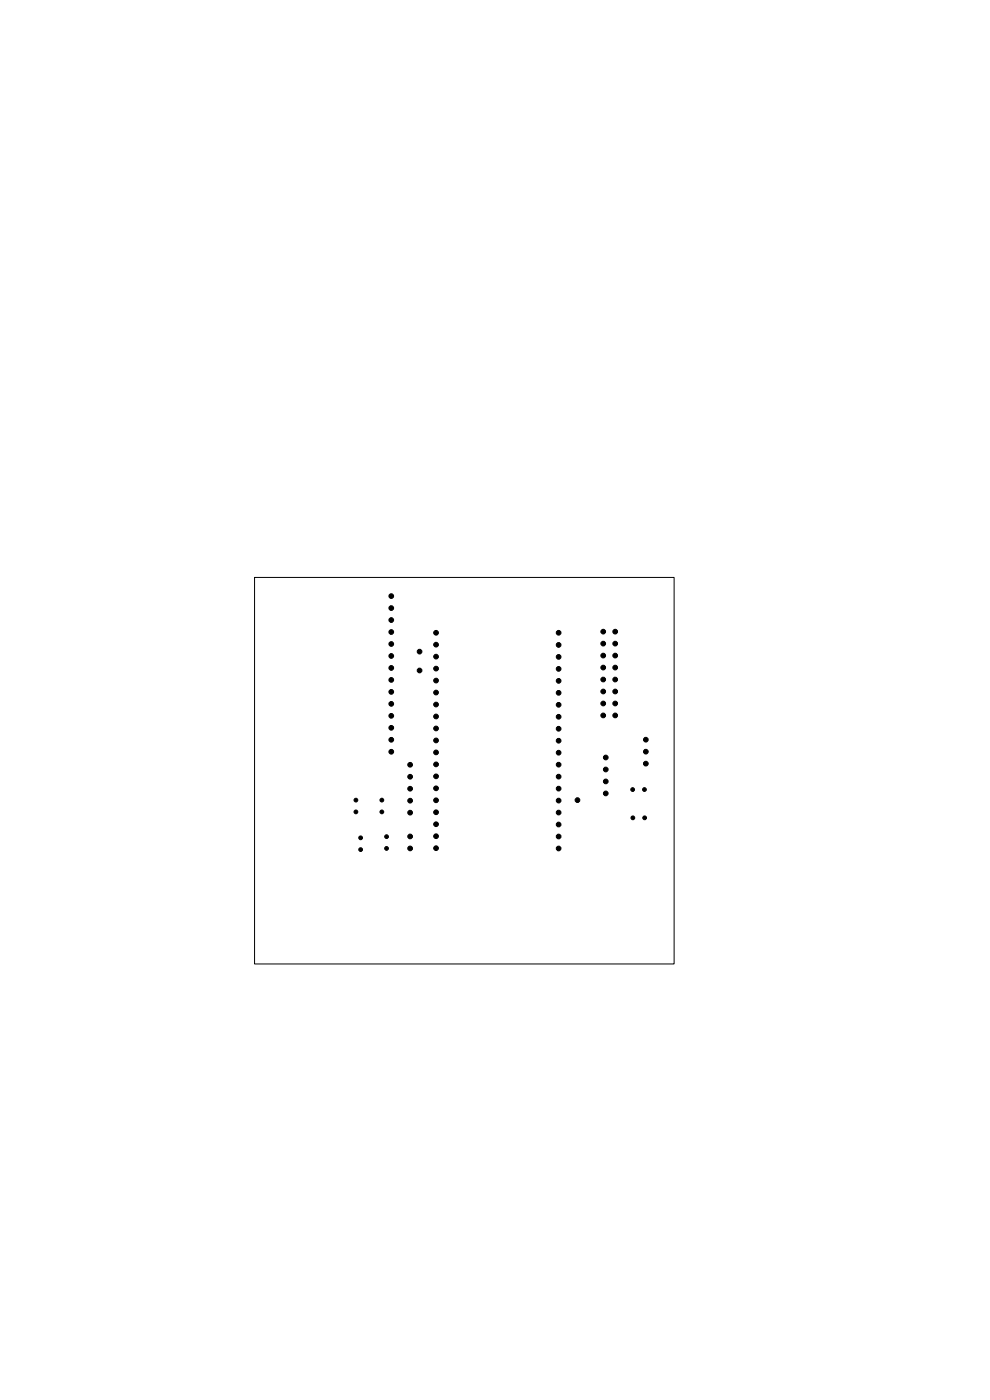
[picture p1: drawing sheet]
<svg xmlns="http://www.w3.org/2000/svg" width="210mm" height="297mm" viewBox="0 0 210 297" stroke-linecap="round" stroke-linejoin="round" font-family="sans-serif">
<path d="M54 122.5h89v82h-89z" fill="none" stroke="#000" stroke-width=".21"/>
<g fill="#000" stroke="#000" stroke-width=".21">
<circle cx="83" cy="129" r=".5"/>
<circle cx="83" cy="126.5" r=".5"/>
<circle cx="83" cy="136.6" r=".5"/>
<circle cx="83" cy="139.2" r=".5"/>
<circle cx="83" cy="134.1" r=".5"/>
<circle cx="83" cy="131.5" r=".5"/>
<circle cx="89" cy="138.2" r=".5"/>
<circle cx="92.5" cy="134.2" r=".5"/>
<circle cx="92.5" cy="139.3" r=".5"/>
<circle cx="92.5" cy="136.8" r=".5"/>
<circle cx="118.5" cy="134.2" r=".5"/>
<circle cx="118.5" cy="136.8" r=".5"/>
<circle cx="118.5" cy="139.4" r=".5"/>
<circle cx="128" cy="134" r=".5"/>
<circle cx="128" cy="139.1" r=".5"/>
<circle cx="128" cy="136.5" r=".5"/>
<circle cx="130.5" cy="134" r=".5"/>
<circle cx="130.5" cy="139.1" r=".5"/>
<circle cx="130.5" cy="136.5" r=".5"/>
<circle cx="83" cy="159.5" r=".5"/>
<circle cx="83" cy="141.7" r=".5"/>
<circle cx="83" cy="146.8" r=".5"/>
<circle cx="83" cy="151.9" r=".5"/>
<circle cx="83" cy="154.4" r=".5"/>
<circle cx="83" cy="144.2" r=".5"/>
<circle cx="83" cy="149.3" r=".5"/>
<circle cx="83" cy="156.9" r=".5"/>
<circle cx="89" cy="142.2" r=".5"/>
<circle cx="92.5" cy="157.1" r=".5"/>
<circle cx="92.5" cy="159.6" r=".5"/>
<circle cx="92.5" cy="141.8" r=".5"/>
<circle cx="92.5" cy="144.4" r=".5"/>
<circle cx="92.5" cy="146.9" r=".5"/>
<circle cx="92.5" cy="154.5" r=".5"/>
<circle cx="92.5" cy="149.5" r=".5"/>
<circle cx="92.5" cy="152" r=".5"/>
<circle cx="118.5" cy="157.1" r=".5"/>
<circle cx="118.5" cy="147" r=".5"/>
<circle cx="118.5" cy="149.5" r=".5"/>
<circle cx="118.5" cy="152.1" r=".5"/>
<circle cx="118.5" cy="154.6" r=".5"/>
<circle cx="118.5" cy="141.9" r=".5"/>
<circle cx="118.5" cy="144.4" r=".5"/>
<circle cx="118.5" cy="159.7" r=".5"/>
<circle cx="128" cy="151.8" r=".5"/>
<circle cx="128" cy="141.6" r=".5"/>
<circle cx="128" cy="149.2" r=".5"/>
<circle cx="128" cy="144.2" r=".5"/>
<circle cx="128" cy="146.7" r=".5"/>
<circle cx="130.5" cy="151.8" r=".5"/>
<circle cx="130.5" cy="141.6" r=".5"/>
<circle cx="130.5" cy="144.2" r=".5"/>
<circle cx="130.5" cy="146.7" r=".5"/>
<circle cx="130.5" cy="149.2" r=".5"/>
<circle cx="137" cy="159.5" r=".5"/>
<circle cx="137" cy="156.9" r=".5"/>
<circle cx="75.5" cy="172.2" r=".4"/>
<circle cx="75.5" cy="169.7" r=".4"/>
<circle cx="76.5" cy="177.7" r=".4"/>
<circle cx="81" cy="172.2" r=".4"/>
<circle cx="81" cy="169.7" r=".4"/>
<circle cx="82" cy="177.5" r=".4"/>
<circle cx="82" cy="180" r=".4"/>
<circle cx="87" cy="162.2" r=".5"/>
<circle cx="87" cy="167.3" r=".5"/>
<circle cx="87" cy="169.9" r=".5"/>
<circle cx="87" cy="172.4" r=".5"/>
<circle cx="87" cy="164.8" r=".5"/>
<circle cx="87" cy="180" r=".5"/>
<circle cx="87" cy="177.5" r=".5"/>
<circle cx="92.5" cy="174.9" r=".5"/>
<circle cx="92.5" cy="167.2" r=".5"/>
<circle cx="92.5" cy="172.3" r=".5"/>
<circle cx="92.5" cy="162.2" r=".5"/>
<circle cx="92.5" cy="164.7" r=".5"/>
<circle cx="92.5" cy="169.8" r=".5"/>
<circle cx="92.5" cy="179.9" r=".5"/>
<circle cx="92.5" cy="177.4" r=".5"/>
<circle cx="118.5" cy="162.2" r=".5"/>
<circle cx="118.5" cy="164.8" r=".5"/>
<circle cx="118.5" cy="167.3" r=".5"/>
<circle cx="118.5" cy="174.9" r=".5"/>
<circle cx="118.5" cy="177.5" r=".5"/>
<circle cx="118.5" cy="169.8" r=".5"/>
<circle cx="118.5" cy="172.4" r=".5"/>
<circle cx="122.5" cy="169.7" r=".5"/>
<circle cx="128.5" cy="160.7" r=".5"/>
<circle cx="128.5" cy="168.3" r=".5"/>
<circle cx="128.5" cy="163.2" r=".5"/>
<circle cx="128.5" cy="165.8" r=".5"/>
<circle cx="134.2" cy="167.5" r=".4"/>
<circle cx="134.3" cy="173.5" r=".4"/>
<circle cx="136.7" cy="167.5" r=".4"/>
<circle cx="136.8" cy="173.5" r=".4"/>
<circle cx="137" cy="162" r=".5"/>
<circle cx="76.5" cy="180.2" r=".4"/>
<circle cx="118.5" cy="180" r=".5"/>
</g>
</svg>
